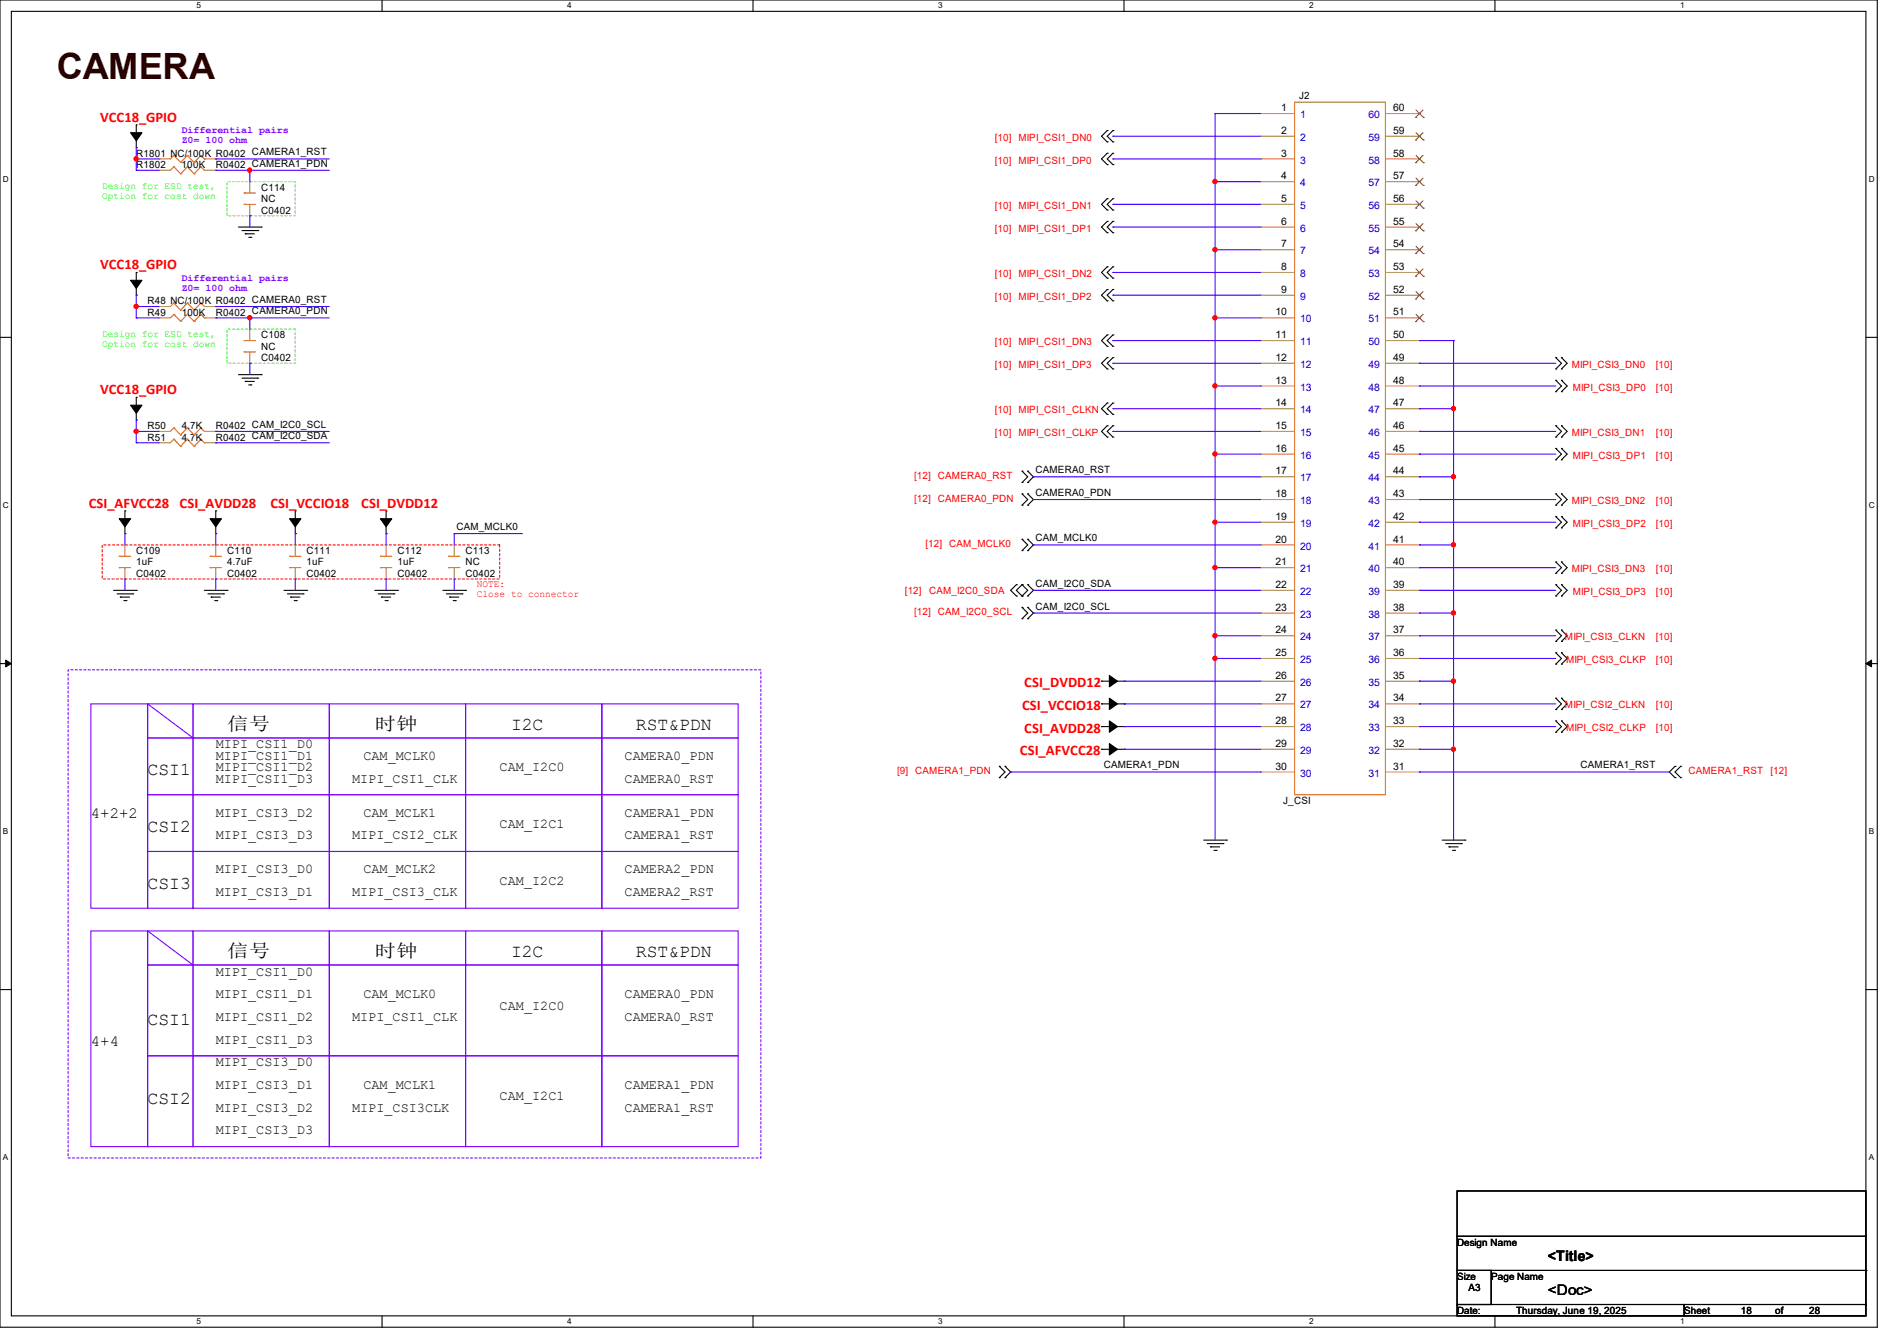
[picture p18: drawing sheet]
<svg xmlns="http://www.w3.org/2000/svg" width="297mm" height="210mm" viewBox="0 0 297 210" stroke-linecap="round" stroke-linejoin="round" font-family="sans-serif">
<defs><g id="words">
<text font-size="5.7" fill="#400000" x="8.9" y="12.4">CAMERA</text>
<g font-size="2.8">
<text x="35.6" y="114.3">信号</text>
<text x="58.7" y="114.3">时钟</text>
<text x="80" y="114.3">I2C</text>
<text x="99.6" y="114.3">RST&amp;PDN</text>
<text x="23.1" y="121.4">CSI1</text>
<text x="23.1" y="130.3">CSI2</text>
<text x="23.1" y="139.1">CSI3</text>
<text x="35.6" y="149.8">信号</text>
<text x="58.7" y="149.8">时钟</text>
<text x="80" y="149.8">I2C</text>
<text x="99.6" y="149.8">RST&amp;PDN</text>
<text x="23.1" y="160.5">CSI1</text>
<text x="23.1" y="172.9">CSI2</text>
</g>
<g font-size="2.5">
<text x="14.2" y="128.2">4+2+2</text>
<text x="14.2" y="163.7">4+4</text>
</g>
<g font-size="2.3" fill="#f00">
<text x="15.7" y="19">VCC18_GPIO</text>
<text x="15.7" y="42.2">VCC18_GPIO</text>
<text x="15.7" y="61.7">VCC18_GPIO</text>
<text x="13.9" y="79.5">CSI_AFVCC28</text>
<text x="28.1" y="79.5">CSI_AVDD28</text>
<text x="42.3" y="79.5">CSI_VCCIO18</text>
<text x="56.6" y="79.5">CSI_DVDD12</text>
<text x="160.4" y="107.6">CSI_DVDD12</text>
<text x="160" y="111.2">CSI_VCCIO18</text>
<text x="159.7" y="118.3">CSI_AFVCC28</text>
<text x="160.4" y="114.7">CSI_AVDD28</text>
</g>
<g font-size="2.3">
<text x="242.4" y="197.5">&lt;Title&gt;</text>
<text x="242.4" y="202.8">&lt;Doc&gt;</text>
</g>
<g font-size="2.1">
<text x="33.8" y="117.2">MIPI_CSI1_D0</text>
<text x="33.8" y="119">MIPI_CSI1_D1</text>
<text x="56.9" y="119">CAM_MCLK0</text>
<text x="97.8" y="119">CAMERA0_PDN</text>
<text x="33.8" y="120.8">MIPI_CSI1_D2</text>
<text x="33.8" y="122.6">MIPI_CSI1_D3</text>
<text x="55.1" y="122.6">MIPI_CSI1_CLK</text>
<text x="78.2" y="120.8">CAM_I2C0</text>
<text x="97.8" y="122.6">CAMERA0_RST</text>
<text x="33.8" y="131.4">MIPI_CSI3_D3</text>
<text x="33.8" y="127.9">MIPI_CSI3_D2</text>
<text x="55.1" y="131.4">MIPI_CSI2_CLK</text>
<text x="56.9" y="127.9">CAM_MCLK1</text>
<text x="78.2" y="129.7">CAM_I2C1</text>
<text x="97.8" y="127.9">CAMERA1_PDN</text>
<text x="97.8" y="131.4">CAMERA1_RST</text>
<text x="33.8" y="136.8">MIPI_CSI3_D0</text>
<text x="56.9" y="136.8">CAM_MCLK2</text>
<text x="97.8" y="136.8">CAMERA2_PDN</text>
<text x="33.8" y="140.3">MIPI_CSI3_D1</text>
<text x="55.1" y="140.3">MIPI_CSI3_CLK</text>
<text x="78.2" y="138.6">CAM_I2C2</text>
<text x="97.8" y="140.3">CAMERA2_RST</text>
<text x="33.8" y="152.8">MIPI_CSI1_D0</text>
<text x="33.8" y="156.3">MIPI_CSI1_D1</text>
<text x="33.8" y="159.9">MIPI_CSI1_D2</text>
<text x="55.1" y="159.9">MIPI_CSI1_CLK</text>
<text x="56.9" y="156.3">CAM_MCLK0</text>
<text x="78.2" y="158.1">CAM_I2C0</text>
<text x="97.8" y="159.9">CAMERA0_RST</text>
<text x="97.8" y="156.3">CAMERA0_PDN</text>
<text x="33.8" y="163.4">MIPI_CSI1_D3</text>
<text x="33.8" y="167">MIPI_CSI3_D0</text>
<text x="33.8" y="170.6">MIPI_CSI3_D1</text>
<text x="56.9" y="170.6">CAM_MCLK1</text>
<text x="78.2" y="172.3">CAM_I2C1</text>
<text x="97.8" y="170.6">CAMERA1_PDN</text>
<text x="33.8" y="174.1">MIPI_CSI3_D2</text>
<text x="33.8" y="177.7">MIPI_CSI3_D3</text>
<text x="55.1" y="174.1">MIPI_CSI3CLK</text>
<text x="97.8" y="174.1">CAMERA1_RST</text>
</g>
<g font-size="1.6">
<text x="200.6" y="17.4">1</text>
<text x="203.4" y="15.5">J2</text>
<text x="218.1" y="17.4">60</text>
<text x="200.6" y="21">2</text>
<text x="218.1" y="21">59</text>
<text x="21.3" y="26.3">R1802</text>
<text x="21.3" y="24.6">R1801 NC/100K R0402 CAMERA1_RST</text>
<text x="28.4" y="26.3">100K</text>
<text x="33.8" y="26.3">R0402 CAMERA1_PDN</text>
<text x="40.9" y="29.9">C114</text>
<text x="200.6" y="24.5">3</text>
<text x="200.6" y="28.1">4</text>
<text x="218.1" y="24.5">58</text>
<text x="218.1" y="28.1">57</text>
<text x="40.9" y="31.7">NC</text>
<text x="40.9" y="33.4">C0402</text>
<text x="200.6" y="31.6">5</text>
<text x="200.6" y="35.2">6</text>
<text x="218.1" y="31.6">56</text>
<text x="218.1" y="35.2">55</text>
<text x="200.6" y="38.7">7</text>
<text x="218.1" y="38.7">54</text>
<text x="23.1" y="47.7">R48 NC/100K R0402 CAMERA0_RST</text>
<text x="200.6" y="42.3">8</text>
<text x="200.6" y="45.8">9</text>
<text x="218.1" y="42.3">53</text>
<text x="218.1" y="45.8">52</text>
<text x="23.1" y="49.4">R49</text>
<text x="28.5" y="49.4">100K</text>
<text x="33.8" y="49.4">R0402 CAMERA0_PDN</text>
<text x="40.9" y="53">C108</text>
<text x="199.7" y="49.4">10</text>
<text x="199.7" y="53">11</text>
<text x="218.1" y="53">50</text>
<text x="218.1" y="49.4">51</text>
<text x="40.9" y="54.8">NC</text>
<text x="40.9" y="56.6">C0402</text>
<text x="199.7" y="56.5">12</text>
<text x="218.1" y="56.5">49</text>
<text x="199.7" y="60.1">13</text>
<text x="199.7" y="63.6">14</text>
<text x="218.1" y="60.1">48</text>
<text x="218.1" y="63.6">47</text>
<text x="23.1" y="69">R51</text>
<text x="23.1" y="67.2">R50</text>
<text x="28.5" y="69">4.7K</text>
<text x="28.5" y="67.2">4.7K</text>
<text x="33.8" y="69">R0402 CAM_I2C0_SDA</text>
<text x="33.8" y="67.2">R0402 CAM_I2C0_SCL</text>
<text x="199.7" y="67.2">15</text>
<text x="199.7" y="70.7">16</text>
<text x="218.1" y="67.2">46</text>
<text x="218.1" y="70.7">45</text>
<text x="162.1" y="74.1">CAMERA0_RST</text>
<text x="162.1" y="77.7">CAMERA0_PDN</text>
<text x="199.7" y="74.3">17</text>
<text x="199.7" y="77.9">18</text>
<text x="218.1" y="74.3">44</text>
<text x="218.1" y="77.9">43</text>
<text x="71.5" y="83">CAM_MCLK0</text>
<text x="199.7" y="81.4">19</text>
<text x="218.1" y="81.4">42</text>
<text x="21.3" y="86.8">C109</text>
<text x="21.3" y="88.6">1uF</text>
<text x="35.6" y="86.8">C110</text>
<text x="35.6" y="88.6">4.7uF</text>
<text x="48" y="86.8">C111</text>
<text x="48" y="88.6">1uF</text>
<text x="62.2" y="86.8">C112</text>
<text x="62.2" y="88.6">1uF</text>
<text x="72.9" y="86.8">C113</text>
<text x="72.9" y="88.6">NC</text>
<text x="162.1" y="84.8">CAM_MCLK0</text>
<text x="199.7" y="85">20</text>
<text x="199.7" y="88.5">21</text>
<text x="218.1" y="85">41</text>
<text x="218.1" y="88.5">40</text>
<text x="21.3" y="90.3">C0402</text>
<text x="35.6" y="90.3">C0402</text>
<text x="48" y="90.3">C0402</text>
<text x="62.2" y="90.3">C0402</text>
<text x="72.9" y="90.3">C0402</text>
<text x="162.1" y="91.9">CAM_I2C0_SDA</text>
<text x="162.1" y="95.5">CAM_I2C0_SCL</text>
<text x="199.7" y="92.1">22</text>
<text x="199.7" y="95.6">23</text>
<text x="218.1" y="92.1">39</text>
<text x="218.1" y="95.6">38</text>
<text x="199.7" y="99.2">24</text>
<text x="218.1" y="99.2">37</text>
<text x="199.7" y="102.7">25</text>
<text x="199.7" y="106.3">26</text>
<text x="218.1" y="102.7">36</text>
<text x="218.1" y="106.3">35</text>
<text x="199.7" y="113.4">28</text>
<text x="199.7" y="109.9">27</text>
<text x="218.1" y="109.9">34</text>
<text x="218.1" y="113.4">33</text>
<text x="199.7" y="117">29</text>
<text x="218.1" y="117">32</text>
<text x="172.8" y="120.4">CAMERA1_PDN</text>
<text x="199.7" y="120.5">30</text>
<text x="200.9" y="125.9">J_CSI</text>
<text x="218.1" y="120.5">31</text>
<text x="247.5" y="120.4">CAMERA1_RST</text>
<text x="228.1" y="195.1">Design Name</text>
<text x="228.1" y="200.4">Size</text>
<text x="229.9" y="202.2">A3</text>
<text x="233.5" y="200.4">Page Name</text>
<text x="228.1" y="205.7">Date:</text>
<text x="237.4" y="205.7">Thursday, June 19, 2025</text>
<text x="263.7" y="205.7">Sheet</text>
<text x="272.6" y="205.7">18</text>
<text x="277.9" y="205.7">of</text>
<text x="283.2" y="205.7">28</text>
</g>
<g font-size="1.6" fill="#8000ff">
<text x="28.4" y="20.8">Differential pairs</text>
<text x="28.4" y="22.4">Z0= 100 ohm</text>
<text x="28.4" y="43.9">Differential pairs</text>
<text x="28.4" y="45.5">Z0= 100 ohm</text>
</g>
<g font-size="1.6" fill="#f00">
<text x="155.7" y="22.1">[10]</text>
<text x="159.5" y="22.1">MIPI_CSI1_DN0</text>
<text x="155.7" y="25.6">[10]</text>
<text x="159.5" y="25.6">MIPI_CSI1_DP0</text>
<text x="155.7" y="32.7">[10]</text>
<text x="159.5" y="32.7">MIPI_CSI1_DN1</text>
<text x="155.7" y="36.3">[10]</text>
<text x="159.5" y="36.3">MIPI_CSI1_DP1</text>
<text x="155.7" y="43.4">[10]</text>
<text x="155.7" y="46.9">[10]</text>
<text x="159.5" y="43.4">MIPI_CSI1_DN2</text>
<text x="159.5" y="46.9">MIPI_CSI1_DP2</text>
<text x="155.7" y="57.6">[10]</text>
<text x="155.7" y="54.1">[10]</text>
<text x="159.5" y="57.6">MIPI_CSI1_DP3</text>
<text x="159.5" y="54.1">MIPI_CSI1_DN3</text>
<text x="246.1" y="57.6">MIPI_CSI3_DN0</text>
<text x="259.2" y="57.6">[10]</text>
<text x="155.7" y="64.7">[10]</text>
<text x="159.5" y="64.7">MIPI_CSI1_CLKN</text>
<text x="246.3" y="61.2">MIPI_CSI3_DP0</text>
<text x="259.2" y="61.2">[10]</text>
<text x="155.7" y="68.3">[10]</text>
<text x="159.5" y="68.3">MIPI_CSI1_CLKP</text>
<text x="246.1" y="68.3">MIPI_CSI3_DN1</text>
<text x="246.3" y="71.8">MIPI_CSI3_DP1</text>
<text x="259.2" y="68.3">[10]</text>
<text x="259.2" y="71.8">[10]</text>
<text x="143.1" y="75.1">[12]</text>
<text x="146.9" y="75.1">CAMERA0_RST</text>
<text x="143.1" y="78.6">[12]</text>
<text x="146.9" y="78.6">CAMERA0_PDN</text>
<text x="246.1" y="78.9">MIPI_CSI3_DN2</text>
<text x="246.3" y="82.5">MIPI_CSI3_DP2</text>
<text x="259.2" y="78.9">[10]</text>
<text x="259.2" y="82.5">[10]</text>
<text x="144.9" y="85.7">[12]</text>
<text x="148.6" y="85.7">CAM_MCLK0</text>
<text x="246.1" y="89.6">MIPI_CSI3_DN3</text>
<text x="259.2" y="89.6">[10]</text>
<text x="74.7" y="91.9">NOTE:</text>
<text x="74.7" y="93.5">Close to connector</text>
<text x="141.7" y="93">[12]</text>
<text x="145.5" y="93">CAM_I2C0_SDA</text>
<text x="246.3" y="93.2">MIPI_CSI3_DP3</text>
<text x="259.2" y="93.2">[10]</text>
<text x="143.1" y="96.4">[12]</text>
<text x="146.9" y="96.4">CAM_I2C0_SCL</text>
<text x="245" y="100.3">MIPI_CSI3_CLKN</text>
<text x="259.2" y="100.3">[10]</text>
<text x="245.2" y="103.8">MIPI_CSI3_CLKP</text>
<text x="259.2" y="103.8">[10]</text>
<text x="245" y="111">MIPI_CSI2_CLKN</text>
<text x="259.2" y="111">[10]</text>
<text x="245.2" y="114.5">MIPI_CSI2_CLKP</text>
<text x="259.2" y="114.5">[10]</text>
<text x="140.5" y="121.3">[9] CAMERA1_PDN</text>
<text x="264.4" y="121.3">CAMERA1_RST</text>
<text x="277.2" y="121.3">[12]</text>
</g>
<g font-size="1.6" fill="#00c">
<text x="203.6" y="18.5">1</text>
<text x="203.6" y="22.1">2</text>
<text x="214.2" y="22.1">59</text>
<text x="214.2" y="18.5">60</text>
<text x="203.6" y="25.6">3</text>
<text x="203.6" y="29.2">4</text>
<text x="214.2" y="25.6">58</text>
<text x="214.2" y="29.2">57</text>
<text x="203.6" y="32.7">5</text>
<text x="214.2" y="32.7">56</text>
<text x="203.6" y="36.3">6</text>
<text x="203.6" y="39.8">7</text>
<text x="214.2" y="36.3">55</text>
<text x="214.2" y="39.8">54</text>
<text x="203.6" y="43.4">8</text>
<text x="203.6" y="46.9">9</text>
<text x="214.2" y="43.4">53</text>
<text x="214.2" y="46.9">52</text>
<text x="203.6" y="50.5">10</text>
<text x="214.2" y="50.5">51</text>
<text x="203.6" y="54.1">11</text>
<text x="203.6" y="57.6">12</text>
<text x="214.2" y="54.1">50</text>
<text x="214.2" y="57.6">49</text>
<text x="203.6" y="61.2">13</text>
<text x="203.6" y="64.7">14</text>
<text x="214.2" y="61.2">48</text>
<text x="214.2" y="64.7">47</text>
<text x="203.6" y="68.3">15</text>
<text x="203.6" y="71.8">16</text>
<text x="214.2" y="68.3">46</text>
<text x="214.2" y="71.8">45</text>
<text x="203.6" y="75.4">17</text>
<text x="214.2" y="75.4">44</text>
<text x="203.6" y="79">18</text>
<text x="203.6" y="82.5">19</text>
<text x="214.2" y="79">43</text>
<text x="214.2" y="82.5">42</text>
<text x="203.6" y="86.1">20</text>
<text x="203.6" y="89.6">21</text>
<text x="214.2" y="86.1">41</text>
<text x="214.2" y="89.6">40</text>
<text x="203.6" y="93.2">22</text>
<text x="214.2" y="93.2">39</text>
<text x="203.6" y="96.7">23</text>
<text x="203.6" y="100.3">24</text>
<text x="214.2" y="96.7">38</text>
<text x="214.2" y="100.3">37</text>
<text x="203.6" y="103.8">25</text>
<text x="203.6" y="107.4">26</text>
<text x="214.2" y="103.8">36</text>
<text x="214.2" y="107.4">35</text>
<text x="203.6" y="111">27</text>
<text x="214.2" y="111">34</text>
<text x="203.6" y="118.1">29</text>
<text x="203.6" y="114.5">28</text>
<text x="214.2" y="114.5">33</text>
<text x="214.2" y="118.1">32</text>
<text x="203.6" y="121.6">30</text>
<text x="214.2" y="121.6">31</text>
</g>
<g font-size="1.6" fill="#0f0">
<text x="16" y="29.7">Design for ESD test,</text>
<text x="16" y="31.2">Option for cost down</text>
<text x="16" y="52.8">Design for ESD test,</text>
<text x="16" y="54.4">Option for cost down</text>
</g>
<g font-size="1.3">
<text x="30.8" y="1.3">5</text>
<text x="88.8" y="1.3">4</text>
<text x="146.9" y="1.3">3</text>
<text x="205" y="1.3">2</text>
<text x="263.1" y="1.3">1</text>
<text x=".5" y="28.4">D</text>
<text x="292.6" y="28.4">D</text>
<text x=".5" y="79.5">C</text>
<text x="292.6" y="79.5">C</text>
<text x=".5" y="130.6">B</text>
<text x="292.6" y="130.6">B</text>
<text x=".5" y="181.7">A</text>
<text x="292.6" y="181.7">A</text>
<text x="30.8" y="207.4">5</text>
<text x="88.8" y="207.4">4</text>
<text x="146.9" y="207.4">3</text>
<text x="205" y="207.4">2</text>
<text x="263.1" y="207.4">1</text>
</g>
</g></defs>
<path d="M0 0h293.9v207.9h-293.9zM1.8 1.8h290.3v204.3h-290.3z" fill="none" stroke="#000" stroke-width=".17"/>
<g fill="#fff">
<path d="M30.8 .2h.7v1.4h-.7z"/>
<path d="M30.8 206.2h.7v1.4h-.7z"/>
</g>
<path d="M59.8 0v1.8M59.8 206.1v1.8" fill="none" stroke="#000" stroke-width=".17"/>
<g fill="#fff">
<path d="M88.8 .2h.7v1.4h-.7z"/>
<path d="M88.8 206.2h.7v1.4h-.7z"/>
</g>
<path d="M117.9 0v1.8M117.9 206.1v1.8" fill="none" stroke="#000" stroke-width=".17"/>
<g fill="#fff">
<path d="M146.9 .2h.7v1.4h-.7z"/>
<path d="M146.9 206.2h.7v1.4h-.7z"/>
</g>
<path d="M176 0v1.8M176 206.1v1.8" fill="none" stroke="#000" stroke-width=".17"/>
<g fill="#fff">
<path d="M205 .2h.7v1.4h-.7z"/>
<path d="M205 206.2h.7v1.4h-.7z"/>
</g>
<path d="M234.1 0v1.8M234.1 206.1v1.8" fill="none" stroke="#000" stroke-width=".17"/>
<g fill="#fff">
<path d="M263.1 .2h.6v1.4h-.6z"/>
<path d="M263.1 206.2h.6v1.4h-.6z"/>
<path d="M.5 27.3h.9v1.4h-.9z"/>
<path d="M292.6 27.3h.9v1.4h-.9z"/>
<path d="M.5 78.4h.9v1.4h-.9z"/>
<path d="M292.6 78.4h.9v1.4h-.9z"/>
</g>
<path d="M0 52.8h1.8M292.1 52.8h1.8" fill="none" stroke="#000" stroke-width=".17"/>
<g fill="#fff">
<path d="M.5 129.5h.8v1.4h-.8z"/>
<path d="M292.6 129.5h.8v1.4h-.8z"/>
</g>
<path d="M0 103.9h1.8M292.1 103.9h1.8" fill="none" stroke="#000" stroke-width=".17"/>
<path d="M.9 103.4l.9 .5-.9 .5zM292.1 103.9l.9-.5v1z" fill="#000" stroke="#000" stroke-width=".16"/>
<g fill="#fff">
<path d="M.5 180.5h.8v1.4h-.8z"/>
<path d="M292.6 180.5h.8v1.4h-.8z"/>
</g>
<g fill="none" stroke="#000" stroke-width=".17">
<path d="M21.3 19.6h.1M21.3 19.6v1.9M21.3 23.1h.1M21.3 21.9v1.2M37.3 35.6h3.6M37.9 36.1h2.4M38.4 36.6h.1M38.4 36.6h1.4M38.9 37.2h.4M39.3 37.2h.1M40.3 36.1h.1M40.9 35.6h.1"/>
<path d="M173.4 20.4h.1M173.4 22.2h.1M173.4 24h.1M173.4 25.8h.1M173.4 31.1h.1M173.4 32.9h.1M173.4 34.7h.1M173.4 36.4h.1M173.4 20.4l-.9 .9 .9 .9M173.4 24l-.9 .9 .9 .9M173.4 31.1l-.9 .9 .9 .9M173.4 34.7l-.9 .9 .9 .8"/>
<path d="M174.2 20.4h.1M174.2 22.2h.1M174.2 24h.1M174.2 25.8h.1M174.2 31.1h.1M174.2 32.9h.1M174.2 34.7h.1M174.2 36.4h.1M174.2 20.4l-.8 .9 .8 .9M174.2 24l-.8 .9 .8 .9M174.2 31.1l-.8 .9 .8 .9M174.2 34.7l-.8 .9 .8 .8"/>
<path d="M21.3 46.2h.1M21.3 42.7h.1M21.3 42.7v1.9M21.3 45v1.2M37.3 58.7h3.6M37.9 59.2h2.4M38.4 59.7h.1M38.4 59.7h1.4M40.3 59.2h.1M40.9 58.7h.1M173.4 41.8h.1M173.4 43.6h.1"/>
<path d="M173.4 45.3h.1M173.4 47.1h.1M173.4 56h.1M173.4 57.8h.1M173.4 52.5h.1M173.4 54.2h.1M173.4 41.8l-.9 .9 .9 .9M173.4 45.3l-.9 .9 .9 .9M173.4 56l-.9 .9 .9 .9M173.4 52.5l-.9 .8 .9 .9M174.2 41.8h.1M174.2 43.6h.1"/>
<path d="M174.2 45.3h.1M174.2 47.1h.1M174.2 56h.1M174.2 57.8h.1M174.2 52.5h.1M174.2 54.2h.1M174.2 41.8l-.8 .9 .8 .9M174.2 45.3l-.8 .9 .8 .9M174.2 56l-.8 .9 .8 .9M174.2 52.5l-.8 .8 .8 .9M243.6 56h.1M243.6 57.8h.1"/>
<path d="M243.6 59.6h.1M243.6 56l.9 .9-.9 .9M243.6 59.6l.9 .9-.9 .8M244.5 56h.1M244.5 57.8h.1M244.5 59.6h.1M244.5 56l.9 .9-.9 .9M244.5 59.6l.9 .9-.9 .8M21.3 65.8h.1M21.3 62.2h.1M21.3 62.2v2M21.3 64.6v1.2"/>
<path d="M38.9 60.3h.4M39.3 60.3h.1M160 73.8h.1M160 75.6h.1M160 77.3h.1M160 79.1h.1M160 73.8l.9 .9-.9 .9M160 77.3l.9 .9-.9 .9M160.9 75.6h.1M160.9 73.8h.1M160.9 79.1h.1M160.9 77.3h.1"/>
<path d="M160.9 73.8l.9 .9-.9 .9M160.9 77.3l.9 .9-.9 .9M173.4 63.1h.1M173.4 64.9h.1M173.4 66.7h.1M173.4 68.5h.1M173.4 63.1l-.9 .9 .9 .9M173.4 66.7l-.9 .9 .9 .9M174.2 63.1h.1M174.2 64.9h.1M174.2 66.7h.1M174.2 68.5h.1"/>
<path d="M174.2 63.1l-.8 .9 .8 .9M174.2 66.7l-.8 .9 .8 .9M243.6 61.3h.1M243.6 66.7h.1M243.6 68.5h.1M243.6 70.2h.1M243.6 72h.1M243.6 77.3h.1M243.6 79.1h.1M243.6 66.7l.9 .9-.9 .9M243.6 70.2l.9 .9-.9 .9M243.6 77.3l.9 .9-.9 .9"/>
<path d="M244.5 61.3h.1M244.5 66.7h.1M244.5 68.5h.1M244.5 70.2h.1M244.5 72h.1M244.5 77.3h.1M244.5 79.1h.1M244.5 66.7l.9 .9-.9 .9M244.5 70.2l.9 .9-.9 .9M244.5 77.3l.9 .9-.9 .9M17.8 92.5h3.5M18.3 93h2.5"/>
<path d="M18.8 93.5h.1M18.8 93.5h1.5M19.4 94.1h.3M19.6 83.6h.1M19.6 80h.1M19.6 80v2M19.6 82.3v1.3M19.7 94.1h.1M20.8 93h.1M21.3 92.5h.1M32 92.5h3.6M32.6 93h2.4"/>
<path d="M33.1 93.5h.1M33.1 93.5h1.4M33.6 94.1h.4M33.8 83.6h.1M33.8 80h.1M33.8 80v2M33.8 82.3v1.3M34 94.1h.1M35 93h.1M35.6 92.5h.1M44.4 92.5h3.6M45 93h2.5"/>
<path d="M45.5 93.5h.1M45.5 93.5h1.4M46.1 94.1h.3M46.2 83.6h.1M46.2 80h.1M46.2 80v2M46.2 82.3v1.3M46.4 94.1h.1M47.5 93h.1M48 92.5h.1M58.7 92.5h3.5M59.2 93h2.5"/>
<path d="M59.7 93.5h.1M59.7 93.5h1.5M60.3 94.1h.3M60.5 83.6h.1M60.5 80h.1M60.5 80v2M60.5 82.3v1.3M60.6 94.1h.1M61.7 93h.1M62.2 92.5h.1M69.3 92.5h3.6M69.9 93h2.4"/>
<path d="M70.4 93.5h.1M70.4 93.5h1.4M71 94.1h.3M71.3 94.1h.1M72.3 93h.1M72.9 92.5h.1M159.1 91.6h.1M159.1 93.3h.1M159.1 91.6l-.9 .9 .9 .8M160 84.5h.1M160 86.2h.1M160 91.6h.1"/>
<path d="M160 93.3h.1M160 95.1h.1M160 96.9h.1M160 84.5l.9 .8-.9 .9M160 91.6l-.9 .9 .9 .8M160 91.6l.9 .9-.9 .8M160 95.1l.9 .9-.9 .9M160.9 86.2h.1M160.9 84.5h.1M160.9 91.6h.1M160.9 93.3h.1M160.9 96.9h.1"/>
<path d="M160.9 95.1h.1M160.9 84.5l.9 .8-.9 .9M160.9 95.1l.9 .9-.9 .9M160.9 91.6l.9 .9-.9 .8M243.6 80.9h.1M243.6 82.7h.1M243.6 88h.1M243.6 89.8h.1M243.6 91.6h.1M243.6 93.3h.1M243.6 98.7h.1M243.6 80.9l.9 .9-.9 .9"/>
<path d="M243.6 88l.9 .9-.9 .9M243.6 91.6l.9 .9-.9 .8M243.6 98.7l.9 .9-.9 .9M244.5 80.9h.1M244.5 82.7h.1M244.5 88h.1M244.5 89.8h.1M244.5 91.6h.1M244.5 93.3h.1M244.5 98.7h.1M244.5 80.9l.9 .9-.9 .9M244.5 88l.9 .9-.9 .9"/>
<path d="M244.5 91.6l.9 .9-.9 .8M244.5 98.7l.9 .9-.9 .9M172.5 106.7h.1M172.5 110.2h.1M172.5 113.8h.1M172.5 117.3h.1M172.5 106.7h1.9M172.5 110.2h1.9M172.5 113.8h1.9M172.5 117.3h1.9M174.8 106.7h1.2M174.8 110.2h1.2"/>
<path d="M174.8 113.8h1.2M174.8 117.3h1.2M176 106.7h.1M176 110.2h.1M176 113.8h.1M176 117.3h.1M243.6 100.5h.1M243.6 102.2h.1M243.6 104h.1M243.6 109.3h.1M243.6 111.1h.1M243.6 112.9h.1"/>
<path d="M243.6 114.7h.1M243.6 102.2l.9 .9-.9 .9M243.6 109.3l.9 .9-.9 .9M243.6 112.9l.9 .9-.9 .9M244.5 100.5h.1M244.5 102.2h.1M244.5 104h.1M244.5 109.3h.1M244.5 111.1h.1M244.5 112.9h.1M244.5 114.7h.1M244.5 102.2l.9 .9-.9 .9"/>
<path d="M244.5 109.3l.9 .9-.9 .9M244.5 112.9l.9 .9-.9 .9M156.5 120h.1M156.5 121.8h.1M156.5 120l.9 .9-.9 .9M157.4 121.8h.1M157.4 120h.1M157.4 120l.8 .9-.8 .9M188.5 131.6h3.5M189 132.1h2.5M189.5 132.6h.1M189.5 132.6h1.5"/>
<path d="M190.1 133.2h.3M190.4 133.2h.1M191.5 132.1h.1M192 131.6h.1M225.8 131.6h3.6M226.4 132.1h2.4M226.9 132.6h.1M226.9 132.6h1.4M227.4 133.2h.4M227.8 133.2h.1M228.8 132.1h.1M229.4 131.6h.1"/>
<path d="M262.3 121.8h.1M262.3 120h.1M262.3 120l-.9 .9 .9 .9M263.1 120h.1M263.1 121.8h.1M263.1 120l-.8 .9 .8 .9M0 155h1.8M292.1 155h1.8M228.1 186.5h64v7.1h-64zM228.1 193.6h64v5.4h-64zM228.1 199h5.4v5.3h-5.4zM292.1 199h.1"/>
<path d="M292.1 199v5.3M228.1 204.3h35.6v1.8h-35.6zM263.7 204.3h28.4v1.8h-28.4z"/>
</g>
<path d="M16 85.3h62.2v5.4h-62.2z" fill="none" stroke="#f00" stroke-width=".17" stroke-dasharray=".3 .3"/>
<path d="M35.6 28.4h10.6v5.4h-10.6zM35.6 51.6h10.6v5.3h-10.6z" fill="none" stroke="#0f0" stroke-width=".17" stroke-dasharray=".3 .3"/>
<path d="M10.7 104.9h108.4v76.5h-108.4z" fill="none" stroke="#8000ff" stroke-width=".17" stroke-dasharray=".3 .3"/>
<g fill="none" stroke="#8000ff" stroke-width=".17">
<path d="M14.2 110.2h8.9v32h-8.9zM23.1 110.2h7.1v5.4h-7.1zM23.1 115.6h7.1v8.9h-7.1zM23.1 110.2l7.1 5.4M30.2 115.6h21.4v8.9h-21.4zM30.2 110.2h21.4v5.4h-21.4zM30.2 115.6h.1M51.6 115.6h21.3v8.9h-21.3zM51.6 110.2h21.3v5.4h-21.3zM72.9 115.6h21.3v8.9h-21.3zM72.9 110.2h21.3v5.4h-21.3zM94.2 115.6h21.4v8.9h-21.4z"/>
<path d="M94.2 110.2h21.4v5.4h-21.4zM23.1 133.3h7.1v8.9h-7.1zM23.1 124.5h7.1v8.8h-7.1zM30.2 133.3h21.4v8.9h-21.4zM30.2 124.5h21.4v8.8h-21.4zM51.6 133.3h21.3v8.9h-21.3zM51.6 124.5h21.3v8.8h-21.3zM72.9 133.3h21.3v8.9h-21.3zM72.9 124.5h21.3v8.8h-21.3zM94.2 124.5h21.4v8.8h-21.4zM94.2 133.3h21.4v8.9h-21.4zM14.2 145.8h8.9v33.8h-8.9z"/>
<path d="M23.1 145.8h7.1v5.3h-7.1zM23.1 151.1h7.1v14.3h-7.1zM23.1 145.8l7.1 5.3M30.2 145.8h21.4v5.3h-21.4zM30.2 151.1h21.4v14.3h-21.4zM30.2 151.1h.1M51.6 145.8h21.3v5.3h-21.3zM51.6 151.1h21.3v14.3h-21.3zM72.9 151.1h21.3v14.3h-21.3zM72.9 145.8h21.3v5.3h-21.3zM94.2 145.8h21.4v5.3h-21.4zM94.2 151.1h21.4v14.3h-21.4z"/>
<path d="M23.1 165.4h7.1v14.2h-7.1zM30.2 165.4h21.4v14.2h-21.4zM51.6 165.4h21.3v14.2h-21.3zM72.9 165.4h21.3v14.2h-21.3zM94.2 165.4h21.4v14.2h-21.4z"/>
</g>
<g fill="#000" stroke="#000" stroke-width=".17">
<path d="M20.4 20.8h1.8l-.9 1.3z" fill-rule="evenodd"/>
<path d="M20.4 43.9h1.8l-.9 1.3z" fill-rule="evenodd"/>
<path d="M20.4 63.5h1.8l-.9 1.2z" fill-rule="evenodd"/>
<path d="M18.7 81.2h1.7l-.8 1.3z" fill-rule="evenodd"/>
<path d="M32.9 81.2h1.8l-.9 1.3z" fill-rule="evenodd"/>
<path d="M45.3 81.2h1.8l-.9 1.3z" fill-rule="evenodd"/>
<path d="M59.6 81.2h1.7l-.8 1.3z" fill-rule="evenodd"/>
<path d="M173.7 105.8l1.3 .9-1.3 .9z" fill-rule="evenodd"/>
<path d="M173.7 109.3l1.3 .9-1.3 .9z" fill-rule="evenodd"/>
<path d="M173.7 112.9l1.3 .9-1.3 .9z" fill-rule="evenodd"/>
<path d="M173.7 116.5l1.3 .8-1.3 .9z" fill-rule="evenodd"/>
</g>
<g fill="none" stroke="#cc8006" stroke-width=".17">
<path d="M202.7 16h14.2v108.5h-14.2zM27.2 26.1h.1M27.2 24.3h.1M27.2 26.1l-.5 .6M27.2 26.1l1.1 1.1M27.2 24.3l-.5 .6M27.2 24.3l1.1 1.1M28.3 27.2h.1M28.3 25.4h.1M29.3 26.1h.1M29.3 24.3h.1M29.3 26.1l-1 1.1"/>
<path d="M29.3 26.1l1.1 1.1M29.3 24.3l-1 1.1M29.3 24.3l1.1 1.1M30.4 27.2h.1M30.4 25.4h.1M31.5 26.1h.1M31.5 24.3h.1M31.5 26.1l-1.1 1.1M31.5 26.1l.5 .6M31.5 24.3l-1.1 1.1M31.5 24.3l.5 .6M32 26.7h.1"/>
<path d="M32 24.9h.1M38.2 30.2h.1M38.2 32h.1M38.2 30.2h1.8M38.2 32h1.8M27.2 47.5h.1M27.2 49.2h.1M27.2 47.5l-.5 .5M27.2 47.5l1.1 1.1M27.2 49.2l-.5 .6M27.2 49.2l1.1 1.1M28.3 48.6h.1"/>
<path d="M28.3 50.3h.1M29.3 47.5h.1M29.3 49.2h.1M29.3 47.5l-1 1.1M29.3 47.5l1.1 1.1M29.3 49.2l-1 1.1M29.3 49.2l1.1 1.1M30.4 48.6h.1M30.4 50.3h.1M31.5 47.5h.1M31.5 49.2h.1M31.5 47.5l-1.1 1.1"/>
<path d="M31.5 47.5l.5 .5M31.5 49.2l-1.1 1.1M31.5 49.2l.5 .6M32 48h.1M32 49.8h.1M38.2 53.3h.1M38.2 55.1h.1M38.2 53.3h1.8M38.2 55.1h1.8M27.2 68.8h.1M27.2 67h.1M27.2 68.8l-.5 .5"/>
<path d="M27.2 68.8l1.1 1.1M27.2 67l-.5 .6M27.2 67l1.1 1.1M28.3 69.9h.1M28.3 68.1h.1M29.3 68.8h.1M29.3 67h.1M29.3 68.8l-1 1.1M29.3 68.8l1.1 1.1M29.3 67l-1 1.1M29.3 67l1.1 1.1M30.4 69.9h.1"/>
<path d="M30.4 68.1h.1M31.5 68.8h.1M31.5 67h.1M31.5 68.8l-1.1 1.1M31.5 68.8l.5 .5M31.5 67l-1.1 1.1M31.5 67l.5 .6M32 69.3h.1M32 67.6h.1M18.7 87.1h.1M18.7 88.9h.1M18.7 87.1h1.7"/>
<path d="M18.7 88.9h1.7M32.9 87.1h.1M32.9 88.9h.1M32.9 87.1h1.8M32.9 88.9h1.8M45.3 87.1h.1M45.3 88.9h.1M45.3 87.1h1.8M45.3 88.9h1.8M59.6 87.1h.1M59.6 88.9h.1M59.6 87.1h1.7"/>
<path d="M59.6 88.9h1.7M70.2 87.1h.1M70.2 88.9h.1M70.2 87.1h1.8M70.2 88.9h1.8"/>
</g>
<g fill="none" stroke="#a84" stroke-width=".17">
<path d="M197.4 17.8h.1M197.4 17.8h5.3M216.9 17.8h5.3M222.2 17.8h.1M24.9 26.7h.1M24.9 24.9h.1M24.9 26.7h1.8M24.9 24.9h1.8M32 26.7h1.8M32 24.9h1.8M33.8 26.7h.1M33.8 24.9h.1"/>
<path d="M39.1 28.4h.1M39.1 33.8h.1M39.1 28.4v1.8M39.1 32v1.8M197.4 21.3h.1M197.4 24.9h.1M197.4 28.4h.1M197.4 32h.1M197.4 35.6h.1M197.4 39.1h.1M197.4 21.3h5.3M197.4 24.9h5.3"/>
<path d="M197.4 28.4h5.3M197.4 32h5.3M197.4 35.6h5.3M197.4 39.1h5.3M216.9 21.3h5.3M216.9 24.9h5.3M216.9 28.4h5.3M216.9 32h5.3M216.9 35.6h5.3M216.9 39.1h5.3M222.2 24.9h.1M222.2 28.4h.1"/>
<path d="M222.2 32h.1M222.2 35.6h.1M222.2 39.1h.1M222.2 21.3h.1M24.9 48h.1M24.9 49.8h.1M24.9 48h1.8M24.9 49.8h1.8M32 48h1.8M32 49.8h1.8M33.8 48h.1M33.8 49.8h.1"/>
<path d="M39.1 51.6h.1M39.1 56.9h.1M39.1 51.6v1.7M39.1 55.1v1.8M197.4 42.7h.1M197.4 46.2h.1M197.4 49.8h.1M197.4 53.3h.1M197.4 56.9h.1M197.4 49.8h5.3M197.4 42.7h5.3M197.4 46.2h5.3"/>
<path d="M197.4 53.3h5.3M197.4 56.9h5.3M216.9 49.8h5.3M216.9 42.7h5.3M216.9 46.2h5.3M216.9 53.3h5.3M216.9 56.9h5.3M222.2 53.3h.1M222.2 56.9h.1M222.2 42.7h.1M222.2 46.2h.1M222.2 49.8h.1"/>
<path d="M24.9 69.3h.1M24.9 67.6h.1M24.9 69.3h1.8M24.9 67.6h1.8M32 69.3h1.8M32 67.6h1.8M33.8 69.3h.1M33.8 67.6h.1M197.4 60.5h.1M197.4 64h.1M197.4 67.6h.1M197.4 71.1h.1"/>
<path d="M197.4 74.7h.1M197.4 78.2h.1M197.4 67.6h5.3M197.4 60.5h5.3M197.4 64h5.3M197.4 71.1h5.3M197.4 74.7h5.3M197.4 78.2h5.3M216.9 67.6h5.3M216.9 60.5h5.3M216.9 64h5.3M216.9 71.1h5.3"/>
<path d="M216.9 74.7h5.3M216.9 78.2h5.3M222.2 60.5h.1M222.2 64h.1M222.2 67.6h.1M222.2 71.1h.1M222.2 74.7h.1M222.2 78.2h.1M19.6 85.3h.1M19.6 90.7h.1M19.6 85.3v1.8M19.6 88.9v1.8"/>
<path d="M33.8 85.3h.1M33.8 90.7h.1M33.8 85.3v1.8M33.8 88.9v1.8M46.2 85.3h.1M46.2 90.7h.1M46.2 85.3v1.8M46.2 88.9v1.8M60.5 85.3h.1M60.5 90.7h.1M60.5 85.3v1.8M60.5 88.9v1.8"/>
<path d="M71.1 85.3h.1M71.1 90.7h.1M71.1 85.3v1.8M71.1 88.9v1.8M197.4 81.8h.1M197.4 85.3h.1M197.4 88.9h.1M197.4 92.5h.1M197.4 96h.1M197.4 99.6h.1M197.4 81.8h5.3M197.4 85.3h5.3"/>
<path d="M197.4 88.9h5.3M197.4 92.5h5.3M197.4 96h5.3M197.4 99.6h5.3M216.9 81.8h5.3M216.9 85.3h5.3M216.9 88.9h5.3M216.9 92.5h5.3M216.9 96h5.3M216.9 99.6h5.3M222.2 81.8h.1M222.2 85.3h.1"/>
<path d="M222.2 88.9h.1M222.2 92.5h.1M222.2 96h.1M222.2 99.6h.1M197.4 103.1h.1M197.4 117.3h.1M197.4 113.8h.1M197.4 110.2h.1M197.4 106.7h.1M197.4 103.1h5.3M197.4 106.7h5.3M197.4 110.2h5.3"/>
<path d="M197.4 113.8h5.3M197.4 117.3h5.3M216.9 103.1h5.3M216.9 106.7h5.3M216.9 110.2h5.3M216.9 113.8h5.3M216.9 117.3h5.3M222.2 103.1h.1M222.2 106.7h.1M222.2 110.2h.1M222.2 113.8h.1M222.2 117.3h.1"/>
<path d="M197.4 120.9h.1M197.4 120.9h5.3M216.9 120.9h5.3M222.2 120.9h.1"/>
</g>
<g fill="none" stroke="#804000" stroke-width=".16">
<path d="M221.7 18.4h.1M221.7 17.2l1.1 1.2M222.8 17.2l-1.1 1.2M222.8 18.4h.1M221.7 25.5h.1M221.7 29h.1M221.7 32.6h.1M221.7 36.2h.1M221.7 39.7h.1M221.7 21.9h.1M221.7 24.3l1.1 1.2M221.7 27.9l1.1 1.1"/>
<path d="M221.7 31.5l1.1 1.1M221.7 35l1.1 1.2M221.7 38.6l1.1 1.1M221.7 20.8l1.1 1.1M222.8 24.3l-1.1 1.2M222.8 27.9l-1.1 1.1M222.8 31.5l-1.1 1.1M222.8 35l-1.1 1.2M222.8 38.6l-1.1 1.1M222.8 20.8l-1.1 1.1M222.8 25.5h.1M222.8 29h.1"/>
<path d="M222.8 32.6h.1M222.8 36.2h.1M222.8 39.7h.1M222.8 21.9h.1M221.7 43.3h.1M221.7 46.8h.1M221.7 50.4h.1M221.7 42.1l1.1 1.2M221.7 45.7l1.1 1.1M221.7 49.2l1.1 1.2M222.8 42.1l-1.1 1.2M222.8 45.7l-1.1 1.1"/>
<path d="M222.8 49.2l-1.1 1.2M222.8 43.3h.1M222.8 46.8h.1M222.8 50.4h.1"/>
</g>
<g fill="none" stroke="#4200ff" stroke-width=".17">
<path d="M190.2 17.8h.1M190.2 17.8h7.2M190.2 17.8v113.8M21.3 23.1h.1M21.3 24.9h.1M21.3 26.7h.1M21.3 23.1v3.6M21.3 24.9h3.6M21.3 26.7h3.6M33.8 24.9h.1M33.8 26.7h.1M33.8 24.9h17.8"/>
<path d="M33.8 26.7h17.8M39.1 26.7h.1M39.1 33.8h.1M39.1 26.7v1.7M39.1 33.8v1.8M174.2 21.3h.1M174.2 24.9h.1M174.2 32h.1M174.2 35.6h.1M174.2 21.3h23.2M174.2 24.9h23.2M174.2 32h23.2"/>
<path d="M174.2 35.6h23.2M190.2 28.4h.1M190.2 39.1h.1M190.2 28.4h7.2M190.2 39.1h7.2M21.3 46.2h.1M21.3 48h.1M21.3 49.8h.1M21.3 46.2v3.6M21.3 48h3.6M21.3 49.8h3.6M33.8 48h.1"/>
<path d="M33.8 49.8h.1M33.8 48h17.8M33.8 49.8h17.8M39.1 49.8h.1M39.1 56.9h.1M39.1 49.8v1.8M39.1 56.9v1.8M174.2 42.7h.1M174.2 46.2h.1M174.2 53.3h.1M174.2 56.9h.1M174.2 42.7h23.2"/>
<path d="M174.2 46.2h23.2M174.2 53.3h23.2M174.2 56.9h23.2M190.2 49.8h.1M190.2 49.8h7.2M222.2 56.9h.1M222.2 53.3h.1M222.2 53.3h5.4M222.2 56.9h21.4M227.6 53.3h.1M227.6 53.3v78.3M21.3 65.8h.1"/>
<path d="M21.3 67.6h.1M21.3 69.3h.1M21.3 65.8v3.5M21.3 67.6h3.6M21.3 69.3h3.6M33.8 67.6h.1M33.8 69.3h.1M33.8 67.6h17.8M33.8 69.3h17.8M161.8 74.7h.1M161.8 78.2h.1M161.8 74.7h35.6"/>
<path d="M161.8 78.2h35.6M174.2 64h.1M174.2 67.6h.1M174.2 67.6h23.2M174.2 64h23.2M190.2 60.5h.1M190.2 71.1h.1M190.2 60.5h7.2M190.2 71.1h7.2M222.2 60.5h.1M222.2 67.6h.1M222.2 71.1h.1"/>
<path d="M222.2 78.2h.1M222.2 64h.1M222.2 74.7h.1M222.2 67.6h21.4M222.2 74.7h5.4M222.2 78.2h21.4M222.2 64h5.4M222.2 60.5h21.4M222.2 71.1h21.4M227.6 64h.1M227.6 74.7h.1M19.6 83.6h.1"/>
<path d="M19.6 90.7h.1M19.6 83.6v1.7M19.6 90.7v1.8M33.8 83.6h.1M33.8 90.7h.1M33.8 83.6v1.7M33.8 90.7v1.8M46.2 83.6h.1M46.2 90.7h.1M46.2 83.6v1.7M46.2 90.7v1.8M60.5 83.6h.1"/>
<path d="M60.5 90.7h.1M60.5 83.6v1.7M60.5 90.7v1.8M71.1 83.6h.1M71.1 90.7h.1M71.1 83.6v1.7M71.1 90.7v1.8M71.1 83.6h10.7M161.8 85.3h.1M161.8 92.5h.1M161.8 96h.1M161.8 92.5h35.6"/>
<path d="M161.8 85.3h35.6M161.8 96h35.6M190.2 81.8h.1M190.2 88.9h.1M190.2 99.6h.1M190.2 81.8h7.2M190.2 88.9h7.2M190.2 99.6h7.2M222.2 81.8h.1M222.2 88.9h.1M222.2 92.5h.1M222.2 99.6h.1"/>
<path d="M222.2 85.3h.1M222.2 96h.1M222.2 81.8h21.4M222.2 88.9h21.4M222.2 92.5h21.4M222.2 99.6h21.4M222.2 85.3h5.4M222.2 96h5.4M227.6 85.3h.1M227.6 96h.1M176 106.7h.1M176 113.8h.1"/>
<path d="M176 117.3h.1M176 110.2h.1M176 110.2h21.4M176 113.8h21.4M176 106.7h21.4M176 117.3h21.4M190.2 103.1h.1M190.2 103.1h7.2M222.2 103.1h.1M222.2 110.2h.1M222.2 113.8h.1M222.2 106.7h.1"/>
<path d="M222.2 117.3h.1M222.2 103.1h21.4M222.2 110.2h21.4M222.2 113.8h21.4M222.2 106.7h5.4M222.2 117.3h5.4M227.6 106.7h.1M227.6 117.3h.1M158.2 120.9h.1M158.2 120.9h39.2M222.2 120.9h.1M222.2 120.9h39.2"/>
</g>
<g fill="#f00" stroke="#f00" stroke-width=".17">
<circle cx="21.3" cy="48" r=".32"/>
<circle cx="39.1" cy="49.8" r=".32"/>
<circle cx="21.3" cy="67.5" r=".32"/>
<circle cx="21.3" cy="24.9" r=".32"/>
<circle cx="39.1" cy="26.6" r=".32"/>
<circle cx="190.2" cy="28.4" r=".32"/>
<circle cx="190.2" cy="39.1" r=".32"/>
<circle cx="190.2" cy="60.4" r=".32"/>
<circle cx="190.2" cy="49.8" r=".32"/>
<circle cx="190.2" cy="81.8" r=".32"/>
<circle cx="190.2" cy="71.1" r=".32"/>
<circle cx="190.2" cy="99.5" r=".32"/>
<circle cx="190.2" cy="88.9" r=".32"/>
<circle cx="190.2" cy="103.1" r=".32"/>
<circle cx="227.6" cy="64" r=".32"/>
<circle cx="227.6" cy="85.3" r=".32"/>
<circle cx="227.6" cy="74.7" r=".32"/>
<circle cx="227.6" cy="106.7" r=".32"/>
<circle cx="227.6" cy="96" r=".32"/>
<circle cx="227.6" cy="117.3" r=".32"/>
</g>
<use href="#words"/>
</svg>
